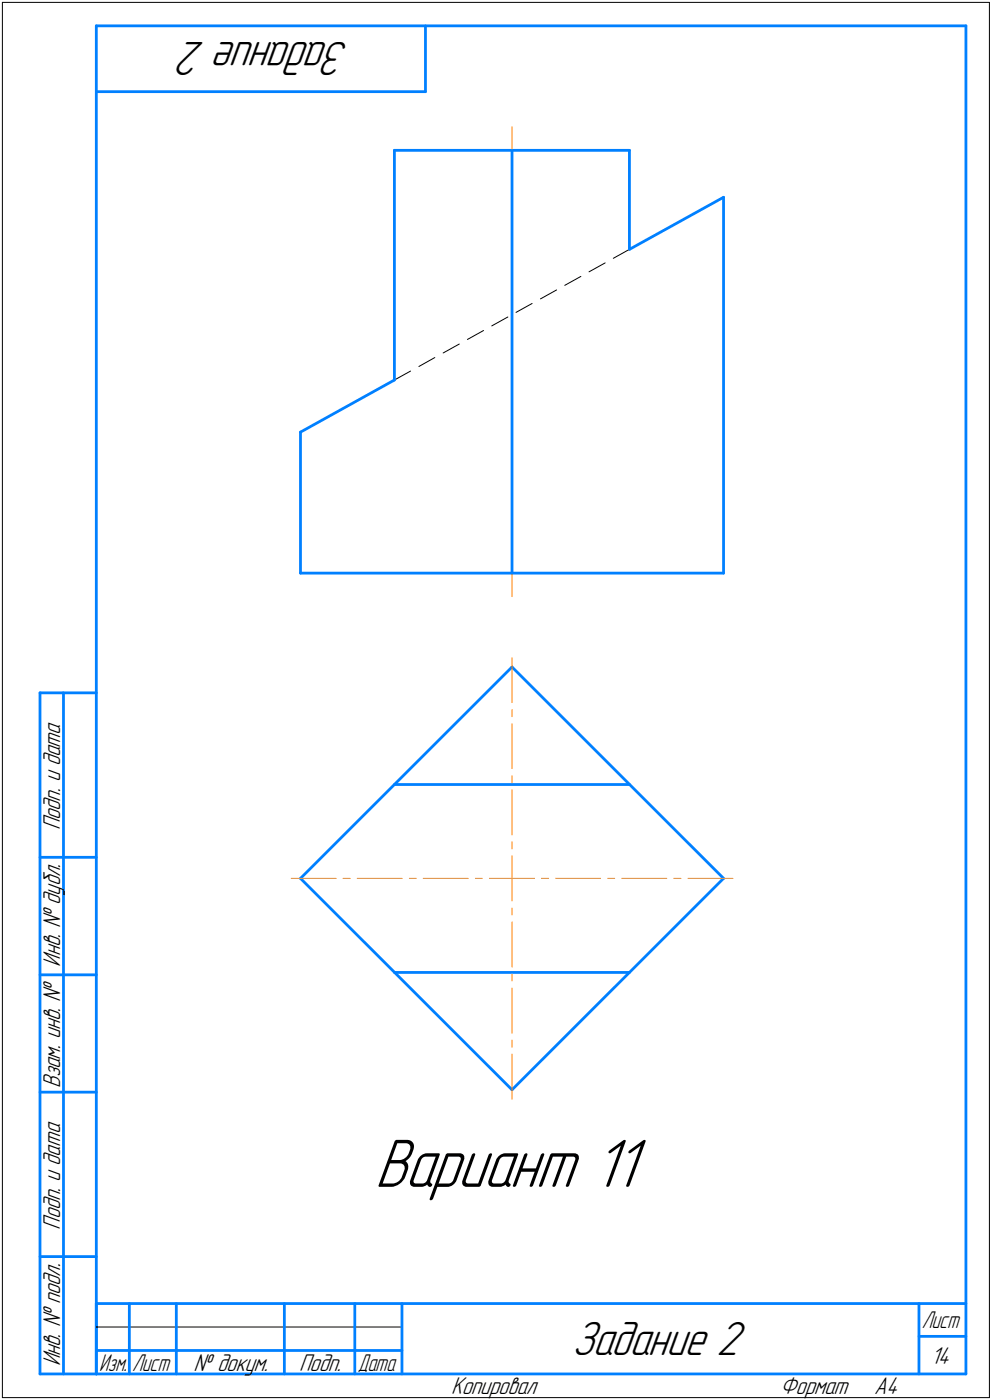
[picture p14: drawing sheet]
<svg xmlns="http://www.w3.org/2000/svg" width="211mm" height="298mm" viewBox="0 0 211 298" stroke-linecap="round" stroke-linejoin="round" font-family="sans-serif">
<defs><g id="words">
<text font-size="15.6" x="79.7" y="252.7">Вариант 11</text>
<g font-size="10.9">
<text x="74.4" y="9" transform="rotate(-180 74.4 9)">Задание 2</text>
<text x="121.6" y="288.5">Задание 2</text>
</g>
<g font-size="5.5">
<text x="12.8" y="176.7" transform="rotate(-90 12.8 176.7)">Подп. и дата</text>
<text x="12.8" y="205.8" transform="rotate(-90 12.8 205.8)">Инв. № дубл.</text>
<text x="12.8" y="231.6" transform="rotate(-90 12.8 231.6)">Взам. инв. №</text>
<text x="12.8" y="261.7" transform="rotate(-90 12.8 261.7)">Подп. и дата</text>
<text x="12.8" y="290.8" transform="rotate(-90 12.8 290.8)">Инв. № подл.</text>
<text x="41.2" y="291.8">№ докум.</text>
<text x="63.6" y="291.8">Подп.</text>
<text x="198" y="290.3">14</text>
<text x="96" y="296.8">Копировал</text>
<text x="166" y="296.8">Формат</text>
<text x="186" y="296.8">A4</text>
</g>
<g font-size="5.4">
<text x="196.1" y="282.8">Лист</text>
<text x="21.1" y="291.8">Изм.</text>
<text x="28.1" y="291.8">Лист</text>
<text x="76.1" y="291.8">Дата</text>
</g>
</g></defs>
<g fill="none" stroke="#0080ff" stroke-width=".59">
<path d="M20.5 5.5v287zM20.5 5.5h185zM20.5 19.5h70zM90.5 5.5v14zM205.5 5.5v287zM83.9 32h50zM83.9 32v48.9zM108.9 32v90zM133.9 32v21.1zM133.9 53.1l20-11.1zM153.9 42v80zM63.9 92v30z"/>
<path d="M63.9 92l20-11.1zM63.9 122h90zM8.5 147.5v145zM8.5 147.5h12zM13.5 147.5v145zM108.9 142l45 45zM108.9 142l-45 45zM83.9 167h50zM8.5 182.5h12zM63.9 187l45 45zM8.5 207.5h12zM83.9 207h50z"/>
<path d="M8.5 232.5h12zM108.9 232l45-45zM8.5 267.5h12zM20.5 277.5h185zM20.5 277.5v15zM27.5 277.5v15zM37.5 277.5v15zM60.5 277.5v15zM75.5 277.5v15zM85.5 277.5v15zM195.5 277.5v15zM8.5 292.5h12z"/>
<path d="M20.5 292.5h185zM20.5 287.5h7zM27.5 287.5h10zM37.5 287.5h23zM60.5 287.5h15zM75.5 287.5h10zM195.5 284.5h10z"/>
</g>
<g fill="none" stroke="#ff8000" stroke-width=".21">
<path d="M108.9 27v16.4zM108.9 47.9v16.4zM108.9 44.9v1.5zM108.9 68.8v16.4zM108.9 65.8v1.5zM108.9 89.7v16.4zM108.9 86.7v1.5zM108.9 110.6v16.4zM108.9 107.6v1.5zM108.9 140v9.6zM108.9 151v1.6zM108.9 154.1v9.5z"/>
<path d="M108.9 165.1v1.5zM108.9 168.1v9.6zM108.9 179.2v1.5zM61.9 187h9.6zM73 187h1.5zM76 187h9.6zM87.1 187h1.5zM90 187h9.6zM101.1 187h1.5zM104.1 187h4.8zM108.9 196.3v9.6zM108.9 193.3v1.5z"/>
<path d="M108.9 187v4.8zM108.9 182.2v4.8zM108.9 187h4.8zM115.2 187h1.5zM118.2 187h9.6zM129.3 187h1.5zM132.3 187h9.6zM143.3 187h1.6zM146.3 187h9.6zM108.9 210.4v9.5zM108.9 207.3v1.5zM108.9 224.4v9.6z"/>
<path d="M108.9 221.4v1.5z"/>
</g>
<g fill="none" stroke="#000" stroke-width=".21">
<path d="M.5 .5v297zM.5 .5h210zM210.5 .5v297zM125.3 57.9l3.4-1.9zM130.5 55l3.4-1.9zM89.1 78l3.4-1.9zM94.3 75.1l3.4-1.9zM99.4 72.3l3.5-1.9zM104.6 69.4l3.4-1.9zM109.8 66.5l3.4-1.9zM115 63.6l3.4-1.9zM120.1 60.7l3.5-1.9z"/>
<path d="M83.9 80.9l3.4-1.9zM.5 297.5h210zM20.5 282.5h65z"/>
</g>
<path d="M79.7 241.5h58.4zM79.7 241.5h58.4zM79.7 241.6h58.4zM79.7 241.6h58.4zM79.7 241.6h58.4zM79.7 241.7h58.4zM79.7 241.7h58.4zM79.7 241.8h58.4zM79.7 241.8h58.4zM79.7 241.9h58.4zM79.7 241.9h58.4zM79.7 241.9h58.4zM79.7 242h58.4zM79.7 242h58.4zM79.7 242.1h58.4zM79.7 242.1h58.4zM79.7 242.1h58.4zM79.7 242.2h58.4zM79.7 242.2h58.4zM79.7 242.3h58.4zM79.7 242.3h58.4zM79.7 242.4h58.4zM79.7 242.4h58.4zM79.7 242.4h58.4zM79.7 242.5h58.4zM79.7 242.5h58.4zM79.7 242.6h58.4zM79.7 242.6h58.4zM79.7 242.7h58.4zM79.7 242.7h58.4zM79.7 242.7h58.4zM79.7 242.8h58.4zM79.7 242.8h58.4zM79.7 242.9h58.4zM79.7 242.9h58.4zM79.7 243h58.4zM79.7 243h58.4zM79.7 243h58.4zM79.7 243.1h58.4zM79.7 243.1h58.4zM79.7 243.2h58.4zM79.7 243.2h58.4zM79.7 243.2h58.4zM79.7 243.3h58.4zM79.7 243.3h58.4zM79.7 243.4h58.4zM79.7 243.4h58.4zM79.7 243.5h58.4zM79.7 243.5h58.4zM79.7 243.5h58.4zM79.7 243.6h58.4zM79.7 243.6h58.4zM79.7 243.7h58.4zM79.7 243.7h58.4zM79.7 243.8h58.4zM79.7 243.8h58.4zM79.7 243.8h58.4zM79.7 243.9h58.4zM79.7 243.9h58.4zM79.7 244h58.4zM79.7 244h58.4zM79.7 244.1h58.4zM79.7 244.1h58.4zM79.7 244.1h58.4zM79.7 244.2h58.4zM79.7 244.2h58.4zM79.7 244.3h58.4zM79.7 244.3h58.4zM79.7 244.3h58.4zM79.7 244.4h58.4zM79.7 244.4h58.4zM79.7 244.5h58.4zM79.7 244.5h58.4zM79.7 244.6h58.4zM79.7 244.6h58.4zM79.7 244.6h58.4zM79.7 244.7h58.4zM79.7 244.7h58.4zM79.7 244.8h58.4zM79.7 244.8h58.4zM79.7 244.9h58.4zM79.7 244.9h58.4zM79.7 244.9h58.4zM79.7 245h58.4zM79.7 245h58.4zM79.7 245.1h58.4zM79.7 245.1h58.4zM79.7 245.2h58.4zM79.7 245.2h58.4zM79.7 245.2h58.4zM79.7 245.3h58.4zM79.7 245.3h58.4zM79.7 245.4h58.4zM79.7 245.4h58.4zM79.7 245.4h58.4zM79.7 245.5h58.4zM79.7 245.5h58.4zM79.7 245.6h58.4zM79.7 245.6h58.4zM79.7 245.7h58.4zM79.7 245.7h58.4zM79.7 245.7h58.4zM79.7 245.8h58.4zM79.7 245.8h58.4zM79.7 245.9h58.4zM79.7 245.9h58.4zM79.7 246h58.4zM79.7 246h58.4zM79.7 246h58.4zM79.7 246.1h58.4zM79.7 246.1h58.4zM79.7 246.2h58.4zM79.7 246.2h58.4zM79.7 246.3h58.4zM79.7 246.3h58.4zM79.7 246.3h58.4zM79.7 246.4h58.4zM79.7 246.4h58.4zM79.7 246.5h58.4zM79.7 246.5h58.4zM79.7 246.5h58.4zM79.7 246.6h58.4zM79.7 246.6h58.4zM79.7 246.7h58.4zM79.7 246.7h58.4zM79.7 246.8h58.4zM79.7 246.8h58.4zM79.7 246.8h58.4zM79.7 246.9h58.4zM79.7 246.9h58.4zM79.7 247h58.4zM79.7 247h58.4zM79.7 247.1h58.4zM79.7 247.1h58.4zM79.7 247.1h58.4zM79.7 247.2h58.4zM79.7 247.2h58.4zM79.7 247.3h58.4zM79.7 247.3h58.4zM79.7 247.4h58.4zM79.7 247.4h58.4zM79.7 247.4h58.4zM79.7 247.5h58.4zM79.7 247.5h58.4zM79.7 247.6h58.4zM79.7 247.6h58.4zM79.7 247.6h58.4zM79.7 247.7h58.4zM79.7 247.7h58.4zM79.7 247.8h58.4zM79.7 247.8h58.4zM79.7 247.9h58.4zM79.7 247.9h58.4zM79.7 247.9h58.4zM79.7 248h58.4zM79.7 248h58.4zM79.7 248.1h58.4zM79.7 248.1h58.4zM79.7 248.2h58.4zM79.7 248.2h58.4zM79.7 248.2h58.4zM79.7 248.3h58.4zM79.7 248.3h58.4zM79.7 248.4h58.4zM79.7 248.4h58.4zM79.7 248.5h58.4zM79.7 248.5h58.4zM79.7 248.5h58.4zM79.7 248.6h58.4zM79.7 248.6h58.4zM79.7 248.7h58.4zM79.7 248.7h58.4zM79.7 248.8h58.4zM79.7 248.8h58.4zM79.7 248.8h58.4zM79.7 248.9h58.4zM79.7 248.9h58.4zM79.7 249h58.4zM79.7 249h58.4zM79.7 249h58.4zM79.7 249.1h58.4zM79.7 249.1h58.4zM79.7 249.2h58.4zM79.7 249.2h58.4zM79.7 249.3h58.4zM79.7 249.3h58.4zM79.7 249.3h58.4zM79.7 249.4h58.4zM79.7 249.4h58.4zM79.7 249.5h58.4zM79.7 249.5h58.4zM79.7 249.6h58.4zM79.7 249.6h58.4zM79.7 249.6h58.4zM79.7 249.7h58.4zM79.7 249.7h58.4zM79.7 249.8h58.4zM79.7 249.8h58.4zM79.7 249.9h58.4zM79.7 249.9h58.4zM79.7 249.9h58.4zM79.7 250h58.4zM79.7 250h58.4zM79.7 250.1h58.4zM79.7 250.1h58.4zM79.7 250.1h58.4zM79.7 250.2h58.4zM79.7 250.2h58.4zM79.7 250.3h58.4zM79.7 250.3h58.4zM79.7 250.4h58.4zM79.7 250.4h58.4zM79.7 250.4h58.4zM79.7 250.5h58.4zM79.7 250.5h58.4zM79.7 250.6h58.4zM79.7 250.6h58.4zM79.7 250.7h58.4zM79.7 250.7h58.4zM79.7 250.7h58.4zM79.7 250.8h58.4zM79.7 250.8h58.4zM79.7 250.9h58.4zM79.7 250.9h58.4zM79.7 251h58.4zM79.7 251h58.4zM79.7 251h58.4zM79.7 251.1h58.4zM79.7 251.1h58.4zM79.7 251.2h58.4zM79.7 251.2h58.4zM79.7 251.2h58.4zM79.7 251.3h58.4zM79.7 251.3h58.4zM79.7 251.4h58.4zM79.7 251.4h58.4zM79.7 251.5h58.4zM79.7 251.5h58.4zM79.7 251.5h58.4zM79.7 251.6h58.4zM79.7 251.6h58.4zM79.7 251.7h58.4zM79.7 251.7h58.4zM79.7 251.8h58.4zM79.7 251.8h58.4zM79.7 251.8h58.4zM79.7 251.9h58.4zM79.7 251.9h58.4zM79.7 252h58.4zM79.7 252h58.4zM79.7 252.1h58.4zM79.7 252.1h58.4zM79.7 252.1h58.4zM79.7 252.2h58.4zM79.7 252.2h58.4zM79.7 252.3h58.4zM79.7 252.3h58.4zM79.7 252.3h58.4zM79.7 252.4h58.4zM79.7 252.4h58.4zM79.7 252.5h58.4zM79.7 252.5h58.4zM79.7 252.6h58.4zM79.7 252.6h58.4zM79.7 252.6h58.4zM79.7 252.7h58.4zM79.7 252.7h58.4zM79.7 252.8h58.4zM79.7 252.8h58.4zM79.7 252.9h58.4zM79.7 252.9h58.4zM79.7 252.9h58.4zM79.7 253h58.4zM79.7 253h58.4zM79.7 253.1h58.4zM79.7 253.1h58.4zM79.7 253.2h58.4zM79.7 253.2h58.4zM79.7 253.2h58.4zM79.7 253.3h58.4zM79.7 253.3h58.4zM79.7 253.4h58.4zM79.7 253.4h58.4zM79.7 253.4h58.4zM79.7 253.5h58.4zM79.7 253.5h58.4zM79.7 253.6h58.4zM79.7 253.6h58.4zM79.7 253.7h58.4zM79.7 253.7h58.4zM79.7 253.7h58.4zM79.7 253.8h58.4zM79.7 253.8h58.4zM79.7 253.9h58.4zM79.7 253.9h58.4zM79.7 254h58.4zM79.7 254h58.4zM79.7 254h58.4zM79.7 254.1h58.4zM79.7 254.1h58.4zM79.7 254.2h58.4zM79.7 254.2h58.4zM79.7 254.3h58.4zM79.7 254.3h58.4zM79.7 254.3h58.4zM79.7 254.4h58.4zM79.7 254.4h58.4zM79.7 254.5h58.4zM79.7 254.5h58.4zM79.7 254.6h58.4zM79.7 254.6h58.4zM79.7 254.6h58.4zM79.7 254.7h58.4zM79.7 254.7h58.4zM79.7 254.8h58.4zM79.7 254.8h58.4zM79.7 254.8h58.4zM79.7 254.9h58.4zM79.7 254.9h58.4zM79.7 255h58.4zM79.7 255h58.4zM79.7 255.1h58.4zM79.7 255.1h58.4zM79.7 255.1h58.4zM79.7 255.2h58.4zM79.7 255.2h58.4zM79.7 255.3h58.4zM79.7 255.3h58.4zM79.7 255.4h58.4zM79.7 255.4h58.4zM79.7 255.4h58.4zM79.7 255.5h58.4zM79.7 255.5h58.4zM79.7 255.6h58.4zM79.7 255.6h58.4zM79.7 255.7h58.4zM79.7 255.7h58.4z" fill="#fff" stroke="#fff" stroke-width=".21"/>
<use href="#words"/>
</svg>
